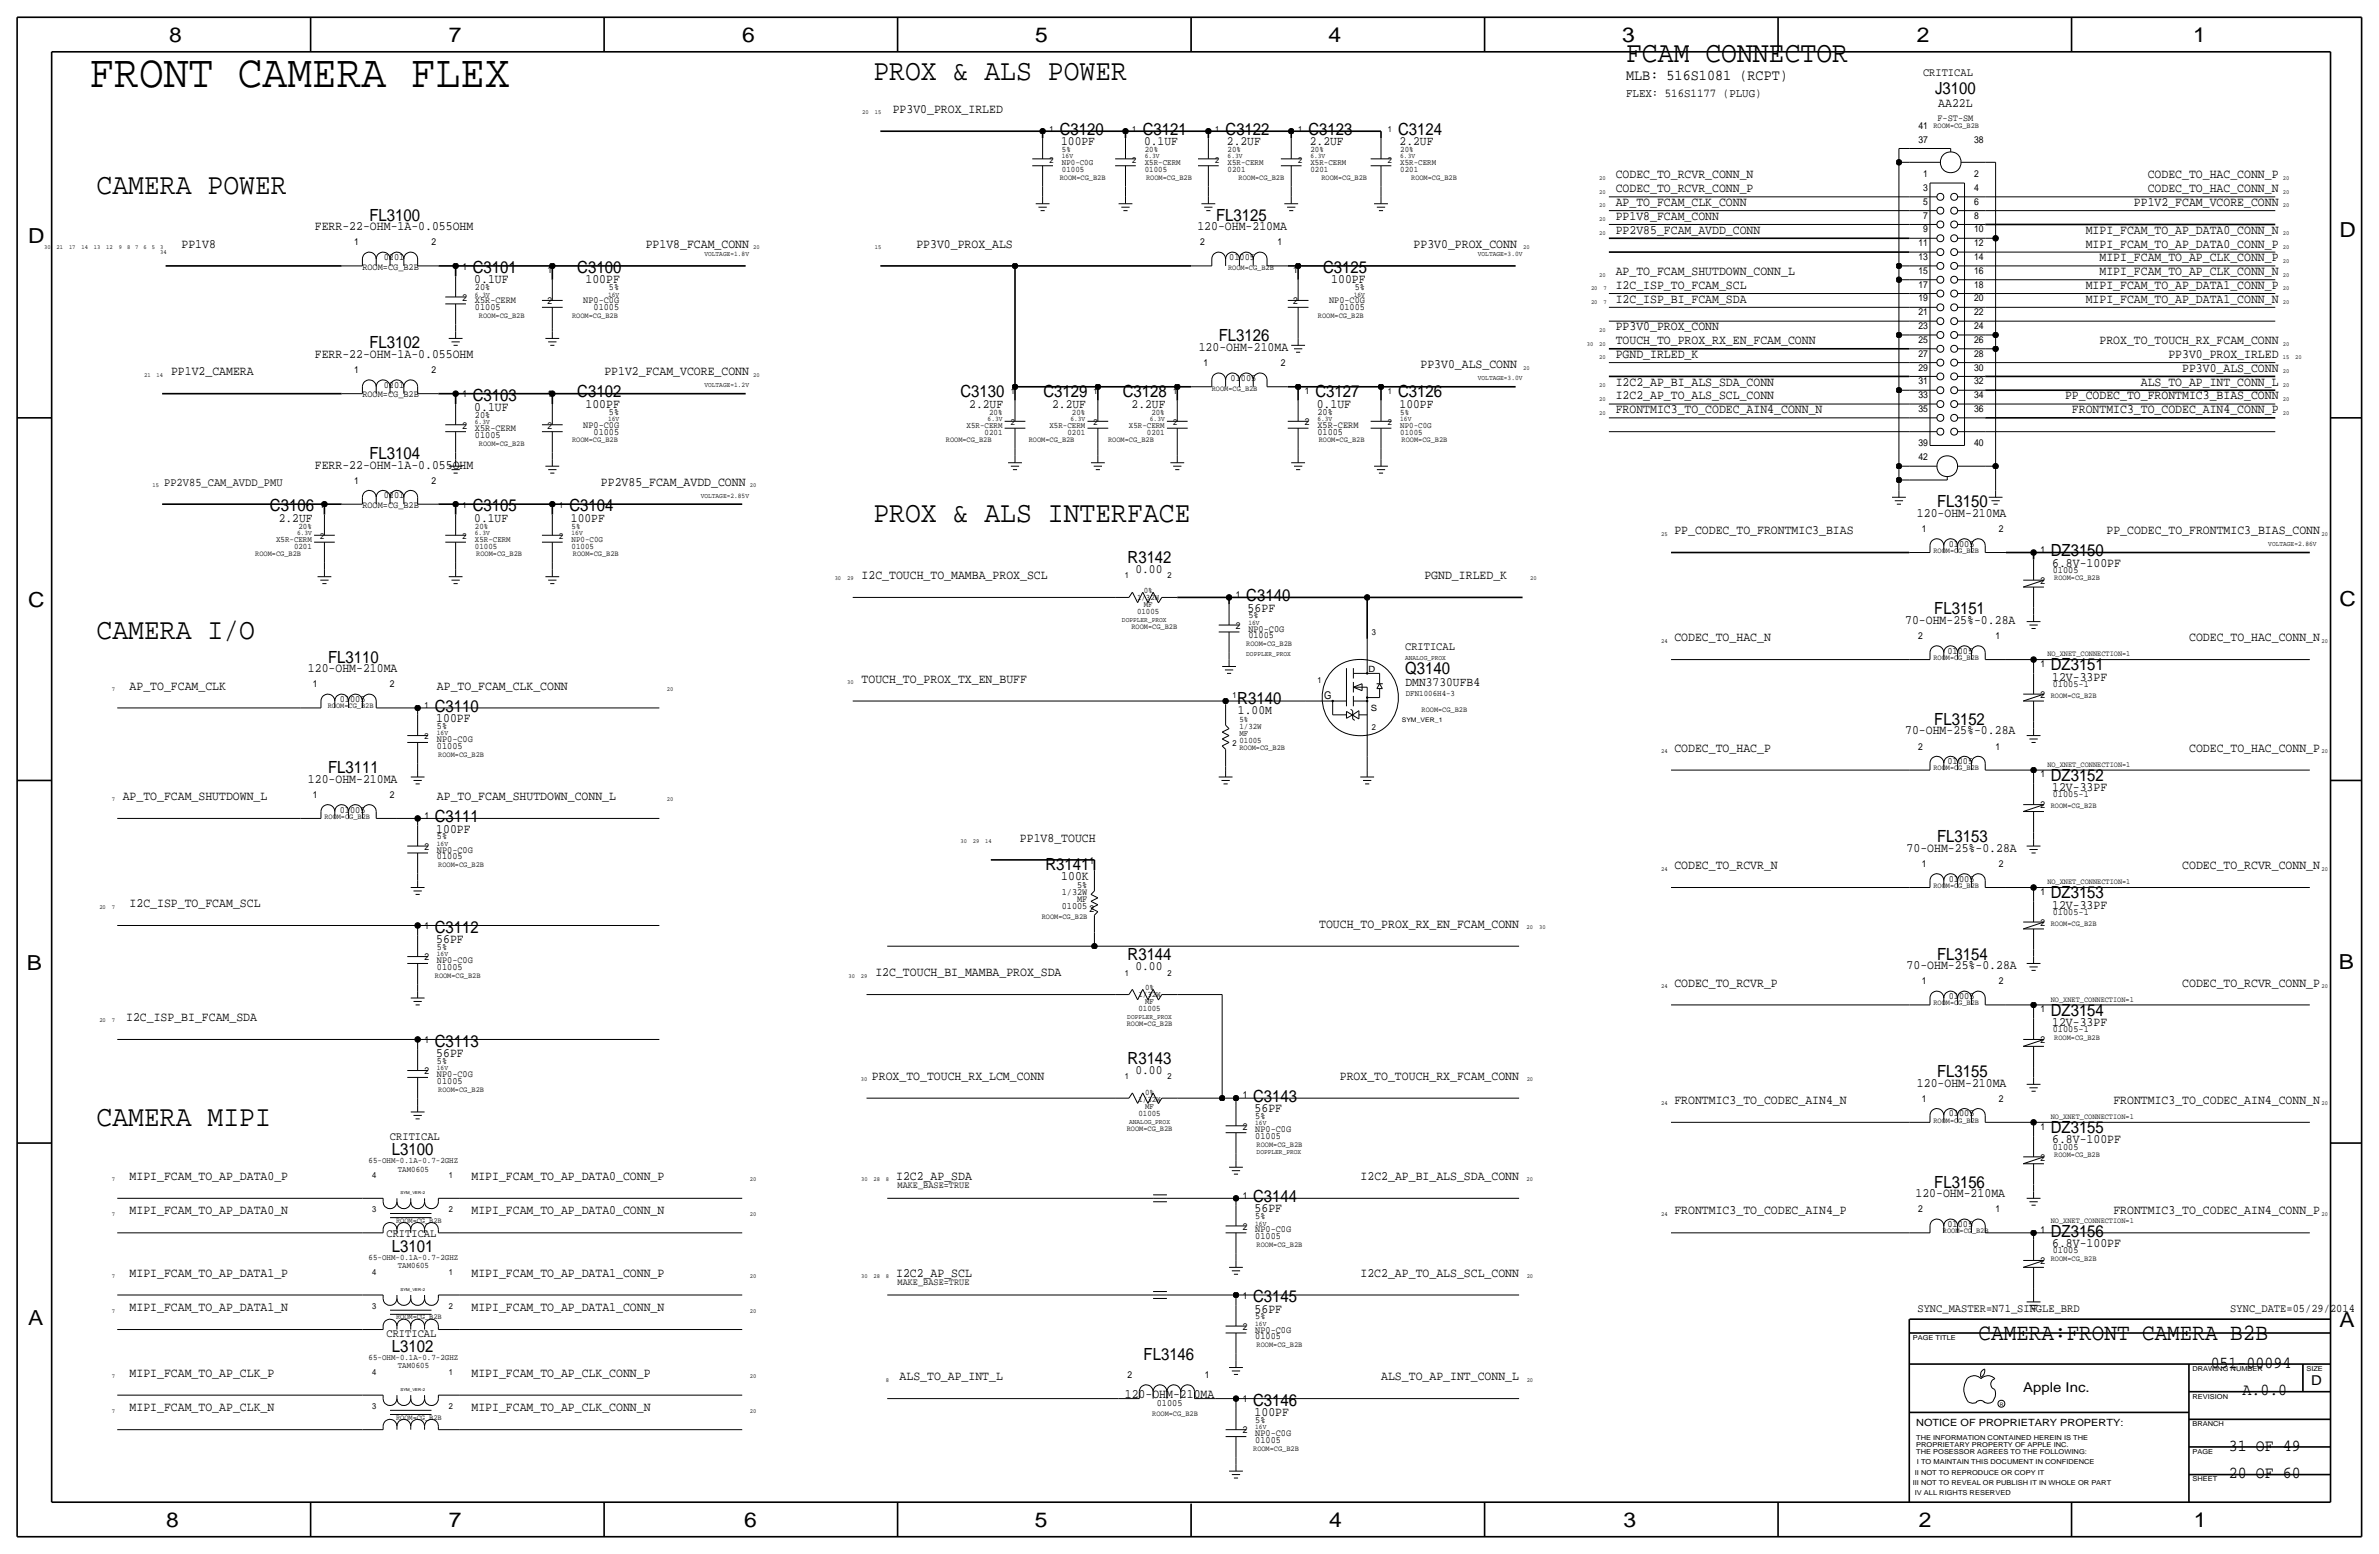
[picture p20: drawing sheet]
<svg xmlns="http://www.w3.org/2000/svg" width="875mm" height="572mm" viewBox="0 0 875 572" stroke-linecap="round" stroke-linejoin="round" font-family="sans-serif">
<defs><g id="words">
<text font-size="17" x="32.9" y="31.9">FRONT CAMERA FLEX</text>
<g font-size="10.9">
<text x="598.1" y="23">FCAM CONNECTOR</text>
<text x="321.2" y="29.3">PROX &amp; ALS POWER</text>
<text x="35.5" y="71.2">CAMERA POWER</text>
<text x="321.2" y="191.9">PROX &amp; ALS INTERFACE</text>
<text x="35.5" y="235.1">CAMERA I/O</text>
<text x="35.5" y="414.1">CAMERA MIPI</text>
</g>
<text font-size="8.6" x="727.8" y="492.9">CAMERA:FRONT CAMERA B2B</text>
<g font-size="7.6">
<text x="62.2" y="15.5">8</text>
<text x="165.1" y="15.5">7</text>
<text x="273" y="15.5">6</text>
<text x="380.7" y="15.5">5</text>
<text x="488.6" y="15.5">4</text>
<text x="596.6" y="15.5">3</text>
<text x="705.1" y="15.5">2</text>
<text x="806.7" y="15.5">1</text>
<text x="10.4" y="89.4">D</text>
<text x="860.5" y="87.1">D</text>
<text x="10.4" y="223.3">C</text>
<text x="860.5" y="222.8">C</text>
<text x="9.8" y="356.6">B</text>
<text x="860.3" y="356.4">B</text>
<text x="10.4" y="487.4">A</text>
<text x="860.5" y="488.2">A</text>
<text x="61.2" y="561.6">8</text>
<text x="165" y="561.6">7</text>
<text x="273.8" y="561.6">6</text>
<text x="380.7" y="561.6">5</text>
<text x="488.9" y="561.6">4</text>
<text x="597.1" y="561.6">3</text>
<text x="705.8" y="561.6">2</text>
<text x="806.9" y="561.6">1</text>
</g>
<g font-size="6.2">
<text x="711.8" y="34.4">J3100</text>
<text x="389.8" y="49.6">C3120</text>
<text x="420.3" y="49.6">C3121</text>
<text x="450.8" y="49.6">C3122</text>
<text x="481.3" y="49.6">C3123</text>
<text x="514.3" y="49.6">C3124</text>
<text x="135.9" y="81.1">FL3100</text>
<text x="447.3" y="81.1">FL3125</text>
<text x="173.9" y="100.4">C3101</text>
<text x="212.3" y="100.4">C3100</text>
<text x="486.6" y="100.4">C3125</text>
<text x="448.3" y="125.6">FL3126</text>
<text x="135.9" y="128.1">FL3102</text>
<text x="173.9" y="147.4">C3103</text>
<text x="212.3" y="146.2">C3102</text>
<text x="353.3" y="146.2">C3130</text>
<text x="383.8" y="146.2">C3129</text>
<text x="413" y="146.2">C3128</text>
<text x="483.8" y="146.2">C3127</text>
<text x="514.3" y="146.2">C3126</text>
<text x="135.9" y="168.8">FL3104</text>
<text x="99.3" y="188.1">C3106</text>
<text x="173.9" y="188.1">C3105</text>
<text x="209.5" y="188.1">C3104</text>
<text x="712.5" y="186.5">FL3150</text>
<text x="414.7" y="207.1">R3142</text>
<text x="754.3" y="204.6">DZ3150</text>
<text x="458.4" y="221.1">C3140</text>
<text x="711.5" y="225.9">FL3151</text>
<text x="120.7" y="243.7">FL3110</text>
<text x="516.8" y="247.8">Q3140</text>
<text x="754.3" y="246.5">DZ3151</text>
<text x="159.9" y="261.7">C3110</text>
<text x="455.1" y="258.9">R3140</text>
<text x="711.5" y="266.6">FL3152</text>
<text x="120.7" y="284.3">FL3111</text>
<text x="754.3" y="287.1">DZ3152</text>
<text x="159.9" y="302.4">C3111</text>
<text x="712.5" y="309.7">FL3153</text>
<text x="384.5" y="319.9">R3141</text>
<text x="754.3" y="330.3">DZ3153</text>
<text x="159.9" y="343">C3112</text>
<text x="414.7" y="353.2">R3144</text>
<text x="712.5" y="352.9">FL3154</text>
<text x="754.3" y="373.5">DZ3154</text>
<text x="159.9" y="384.9">C3113</text>
<text x="414.7" y="391.3">R3143</text>
<text x="712.5" y="396.1">FL3155</text>
<text x="460.9" y="405.2">C3143</text>
<text x="754.3" y="416.7">DZ3155</text>
<text x="144.2" y="424.8">L3100</text>
<text x="711.5" y="436.7">FL3156</text>
<text x="460.9" y="442.1">C3144</text>
<text x="754.3" y="454.8">DZ3156</text>
<text x="144.2" y="460.4">L3101</text>
<text x="460.9" y="478.9">C3145</text>
<text x="144.2" y="497.2">L3102</text>
<text x="420.6" y="500.2">FL3146</text>
<text x="813.1" y="503">051-00094</text>
<text x="824.8" y="513.2">A.0.0</text>
<text x="460.9" y="517">C3146</text>
<text x="819.9" y="533.5">31 OF 49</text>
<text x="819.9" y="543.7">20 OF 60</text>
</g>
<text font-size="5.6" x="598.1" y="29.3">MLB: 516S1081 (RCPT)</text>
<g font-size="5">
<text x="850.1" y="509.3">D</text>
<text x="744.2" y="511.8">Apple Inc.</text>
</g>
<g font-size="4.7">
<text x="328.3" y="41.5">PP3V0_PROX_IRLED</text>
<text x="712.9" y="39.5">AA22L</text>
<text x="390.3" y="53.4">100PF</text>
<text x="420.8" y="53.4">0.1UF</text>
<text x="451.3" y="53.4">2.2UF</text>
<text x="481.8" y="53.4">2.2UF</text>
<text x="514.8" y="53.4">2.2UF</text>
<text x="594.3" y="65.6">CODEC_TO_RCVR_CONN_N</text>
<text x="790" y="65.6">CODEC_TO_HAC_CONN_P</text>
<text x="594.3" y="70.7">CODEC_TO_RCVR_CONN_P</text>
<text x="790" y="70.7">CODEC_TO_HAC_CONN_N</text>
<text x="594.3" y="75.8">AP_TO_FCAM_CLK_CONN</text>
<text x="784.9" y="75.8">PP1V2_FCAM_VCORE_CONN</text>
<text x="594.3" y="80.9">PP1V8_FCAM_CONN</text>
<text x="115.8" y="84.7">FERR-22-OHM-1A-0.055OHM</text>
<text x="440.4" y="84.7">120-OHM-210MA</text>
<text x="594.3" y="86">PP2V85_FCAM_AVDD_CONN</text>
<text x="767.2" y="86">MIPI_FCAM_TO_AP_DATA0_CONN_N</text>
<text x="66.8" y="91">PP1V8</text>
<text x="237.5" y="91">PP1V8_FCAM_CONN</text>
<text x="337.1" y="91">PP3V0_PROX_ALS</text>
<text x="519.9" y="91">PP3V0_PROX_CONN</text>
<text x="767.2" y="91">MIPI_FCAM_TO_AP_DATA0_CONN_P</text>
<text x="594.3" y="101.2">AP_TO_FCAM_SHUTDOWN_CONN_L</text>
<text x="772.2" y="96.1">MIPI_FCAM_TO_AP_CLK_CONN_P</text>
<text x="772.2" y="101.2">MIPI_FCAM_TO_AP_CLK_CONN_N</text>
<text x="174.4" y="104.2">0.1UF</text>
<text x="215.3" y="104.2">100PF</text>
<text x="489.7" y="104.2">100PF</text>
<text x="594.3" y="106.3">I2C_ISP_TO_FCAM_SCL</text>
<text x="767.2" y="106.3">MIPI_FCAM_TO_AP_DATA1_CONN_P</text>
<text x="594.3" y="111.4">I2C_ISP_BI_FCAM_SDA</text>
<text x="767.2" y="111.4">MIPI_FCAM_TO_AP_DATA1_CONN_N</text>
<text x="594.3" y="121.5">PP3V0_PROX_CONN</text>
<text x="115.8" y="131.7">FERR-22-OHM-1A-0.055OHM</text>
<text x="440.9" y="129.1">120-OHM-210MA</text>
<text x="594.3" y="131.7">PGND_IRLED_K</text>
<text x="594.3" y="126.6">TOUCH_TO_PROX_RX_EN_FCAM_CONN</text>
<text x="772.2" y="126.6">PROX_TO_TOUCH_RX_FCAM_CONN</text>
<text x="797.6" y="131.7">PP3V0_PROX_IRLED</text>
<text x="522.5" y="135.5">PP3V0_ALS_CONN</text>
<text x="802.6" y="136.8">PP3V0_ALS_CONN</text>
<text x="62.9" y="138">PP1V2_CAMERA</text>
<text x="222.3" y="138">PP1V2_FCAM_VCORE_CONN</text>
<text x="594.3" y="141.8">I2C2_AP_BI_ALS_SDA_CONN</text>
<text x="787.4" y="141.8">ALS_TO_AP_INT_CONN_L</text>
<text x="215.3" y="150">100PF</text>
<text x="356.5" y="150">2.2UF</text>
<text x="387" y="150">2.2UF</text>
<text x="416.2" y="150">2.2UF</text>
<text x="484.3" y="150">0.1UF</text>
<text x="514.8" y="150">100PF</text>
<text x="594.3" y="146.9">I2C2_AP_TO_ALS_SCL_CONN</text>
<text x="759.5" y="146.9">PP_CODEC_TO_FRONTMIC3_BIAS_CONN</text>
<text x="174.4" y="151.2">0.1UF</text>
<text x="594.3" y="152">FRONTMIC3_TO_CODEC_AIN4_CONN_N</text>
<text x="762.1" y="152">FRONTMIC3_TO_CODEC_AIN4_CONN_P</text>
<text x="115.8" y="172.3">FERR-22-OHM-1A-0.055OHM</text>
<text x="221" y="178.7">PP2V85_FCAM_AVDD_CONN</text>
<text x="102.5" y="191.9">2.2UF</text>
<text x="174.4" y="191.9">0.1UF</text>
<text x="210" y="191.9">100PF</text>
<text x="705.1" y="190.1">120-OHM-210MA</text>
<text x="615.9" y="196.4">PP_CODEC_TO_FRONTMIC3_BIAS</text>
<text x="774.8" y="196.4">PP_CODEC_TO_FRONTMIC3_BIAS_CONN</text>
<text x="754.8" y="208.4">6.8V-100PF</text>
<text x="316.9" y="213">I2C_TOUCH_TO_MAMBA_PROX_SCL</text>
<text x="417.6" y="210.7">0.00</text>
<text x="523.9" y="213">PGND_IRLED_K</text>
<text x="458.9" y="224.9">56PF</text>
<text x="700.8" y="229.5">70-OHM-25%-0.28A</text>
<text x="615.9" y="235.8">CODEC_TO_HAC_N</text>
<text x="805.2" y="235.8">CODEC_TO_HAC_CONN_N</text>
<text x="113.2" y="247.2">120-OHM-210MA</text>
<text x="316.9" y="251.1">TOUCH_TO_PROX_TX_EN_BUFF</text>
<text x="754.8" y="250.3">12V-33PF</text>
<text x="47.7" y="253.6">AP_TO_FCAM_CLK</text>
<text x="160.7" y="253.6">AP_TO_FCAM_CLK_CONN</text>
<text x="517" y="252.4">DMN3730UFB4</text>
<text x="455.4" y="262.7">1.00M</text>
<text x="160.5" y="265.5">100PF</text>
<text x="700.8" y="270.1">70-OHM-25%-0.28A</text>
<text x="615.9" y="276.5">CODEC_TO_HAC_P</text>
<text x="805.2" y="276.5">CODEC_TO_HAC_CONN_P</text>
<text x="113.2" y="287.9">120-OHM-210MA</text>
<text x="754.8" y="290.9">12V-33PF</text>
<text x="45.1" y="294.2">AP_TO_FCAM_SHUTDOWN_L</text>
<text x="160.7" y="294.2">AP_TO_FCAM_SHUTDOWN_CONN_L</text>
<text x="160.5" y="306.2">100PF</text>
<text x="375.1" y="309.5">PP1V8_TOUCH</text>
<text x="701.3" y="313.3">70-OHM-25%-0.28A</text>
<text x="390.3" y="323.7">100K</text>
<text x="615.9" y="319.6">CODEC_TO_RCVR_N</text>
<text x="802.7" y="319.6">CODEC_TO_RCVR_CONN_N</text>
<text x="47.7" y="333.6">I2C_ISP_TO_FCAM_SCL</text>
<text x="754.8" y="334.1">12V-33PF</text>
<text x="485.2" y="341.2">TOUCH_TO_PROX_RX_EN_FCAM_CONN</text>
<text x="160.5" y="346.8">56PF</text>
<text x="322" y="359">I2C_TOUCH_BI_MAMBA_PROX_SDA</text>
<text x="417.6" y="356.7">0.00</text>
<text x="701.3" y="356.5">70-OHM-25%-0.28A</text>
<text x="615.9" y="362.8">CODEC_TO_RCVR_P</text>
<text x="802.7" y="362.8">CODEC_TO_RCVR_CONN_P</text>
<text x="46.4" y="375.5">I2C_ISP_BI_FCAM_SDA</text>
<text x="754.8" y="377.3">12V-33PF</text>
<text x="160.5" y="388.7">56PF</text>
<text x="417.6" y="394.8">0.00</text>
<text x="320.7" y="397.1">PROX_TO_TOUCH_RX_LCM_CONN</text>
<text x="492.8" y="397.1">PROX_TO_TOUCH_RX_FCAM_CONN</text>
<text x="705.1" y="399.6">120-OHM-210MA</text>
<text x="615.9" y="406">FRONTMIC3_TO_CODEC_AIN4_N</text>
<text x="777.3" y="406">FRONTMIC3_TO_CODEC_AIN4_CONN_N</text>
<text x="461.4" y="409">56PF</text>
<text x="754.8" y="420.5">6.8V-100PF</text>
<text x="47.7" y="433.9">MIPI_FCAM_TO_AP_DATA0_P</text>
<text x="173.4" y="433.9">MIPI_FCAM_TO_AP_DATA0_CONN_P</text>
<text x="329.6" y="433.9">I2C2_AP_SDA</text>
<text x="500.4" y="433.9">I2C2_AP_BI_ALS_SDA_CONN</text>
<text x="704.6" y="440.3">120-OHM-210MA</text>
<text x="47.7" y="446.6">MIPI_FCAM_TO_AP_DATA0_N</text>
<text x="173.4" y="446.6">MIPI_FCAM_TO_AP_DATA0_CONN_N</text>
<text x="461.4" y="445.9">56PF</text>
<text x="615.9" y="446.6">FRONTMIC3_TO_CODEC_AIN4_P</text>
<text x="777.3" y="446.6">FRONTMIC3_TO_CODEC_AIN4_CONN_P</text>
<text x="754.8" y="458.6">6.8V-100PF</text>
<text x="47.7" y="469.5">MIPI_FCAM_TO_AP_DATA1_P</text>
<text x="173.4" y="469.5">MIPI_FCAM_TO_AP_DATA1_CONN_P</text>
<text x="329.6" y="469.5">I2C2_AP_SCL</text>
<text x="500.4" y="469.5">I2C2_AP_TO_ALS_SCL_CONN</text>
<text x="47.7" y="482.2">MIPI_FCAM_TO_AP_DATA1_N</text>
<text x="173.4" y="482.2">MIPI_FCAM_TO_AP_DATA1_CONN_N</text>
<text x="461.4" y="482.7">56PF</text>
<text x="47.7" y="506.3">MIPI_FCAM_TO_AP_CLK_P</text>
<text x="173.4" y="506.3">MIPI_FCAM_TO_AP_CLK_CONN_P</text>
<text x="330.9" y="507.6">ALS_TO_AP_INT_L</text>
<text x="508" y="507.6">ALS_TO_AP_INT_CONN_L</text>
<text x="413.7" y="513.9">120-OHM-210MA</text>
<text x="47.7" y="519">MIPI_FCAM_TO_AP_CLK_N</text>
<text x="173.4" y="519">MIPI_FCAM_TO_AP_CLK_CONN_N</text>
<text x="461.4" y="520.8">100PF</text>
</g>
<text font-size="4.4" x="598.1" y="35.7">FLEX: 516S1177 (PLUG)</text>
<g font-size="4.3">
<text x="707.3" y="28">CRITICAL</text>
<text x="60.4" y="178.7">PP2V85_CAM_AVDD_PMU</text>
<text x="516.8" y="238.9">CRITICAL</text>
<text x="143.4" y="419.2">CRITICAL</text>
<text x="142.2" y="454.8">CRITICAL</text>
<text x="705.3" y="482.3">SYNC_MASTER=N71_SINGLE_BRD</text>
<text x="820.3" y="482.5">SYNC_DATE=05/29/2014</text>
<text x="142.2" y="491.6">CRITICAL</text>
</g>
<text font-size="3.9" x="487" y="257">G</text>
<text font-size="3.7" x="704.8" y="524.5">NOTICE OF PROPRIETARY PROPERTY:</text>
<g font-size="3.5">
<text x="705.6" y="47.3">41</text>
<text x="712.6" y="44.6">F-ST-SM</text>
<text x="705.6" y="52.4">37</text>
<text x="726.1" y="52.4">38</text>
<text x="707.3" y="65.1">1</text>
<text x="726.1" y="65.1">2</text>
<text x="707.3" y="70.2">3</text>
<text x="726.1" y="70.2">4</text>
<text x="707.3" y="75.3">5</text>
<text x="726.1" y="75.3">6</text>
<text x="707.3" y="80.4">7</text>
<text x="726.1" y="80.4">8</text>
<text x="707.3" y="85.5">9</text>
<text x="726.1" y="85.5">10</text>
<text x="130.3" y="90.3">1</text>
<text x="141.2" y="95.6">0201</text>
<text x="158.7" y="90.3">2</text>
<text x="441.4" y="90.3">2</text>
<text x="452.1" y="95.6">01005</text>
<text x="469.8" y="90.3">1</text>
<text x="705.6" y="90.5">11</text>
<text x="705.6" y="95.6">13</text>
<text x="726.1" y="90.5">12</text>
<text x="726.1" y="95.6">14</text>
<text x="133.3" y="99.2">ROOM=CG_B2B</text>
<text x="170.1" y="99.2">1</text>
<text x="201.4" y="100.4">1</text>
<text x="475.7" y="100.4">1</text>
<text x="705.6" y="100.7">15</text>
<text x="726.1" y="100.7">16</text>
<text x="174.7" y="106.8">20%</text>
<text x="224" y="106.8">5%</text>
<text x="498.3" y="106.8">5%</text>
<text x="705.6" y="105.8">17</text>
<text x="726.1" y="105.8">18</text>
<text x="170.1" y="110.6">2</text>
<text x="174.7" y="111.6">X5R-CERM</text>
<text x="201.4" y="111.9">2</text>
<text x="214.5" y="111.6">NP0-C0G</text>
<text x="475.7" y="111.9">2</text>
<text x="488.9" y="111.6">NP0-C0G</text>
<text x="705.6" y="110.9">19</text>
<text x="726.1" y="110.9">20</text>
<text x="174.7" y="114.2">01005</text>
<text x="218.3" y="114.2">01005</text>
<text x="492.6" y="114.2">01005</text>
<text x="705.6" y="115.9">21</text>
<text x="726.1" y="115.9">22</text>
<text x="705.6" y="121">23</text>
<text x="726.1" y="121">24</text>
<text x="705.6" y="126.1">25</text>
<text x="705.6" y="131.2">27</text>
<text x="726.1" y="126.1">26</text>
<text x="726.1" y="131.2">28</text>
<text x="130.3" y="137.3">1</text>
<text x="158.7" y="137.3">2</text>
<text x="442.7" y="134.7">1</text>
<text x="471.1" y="134.7">2</text>
<text x="705.6" y="136.3">29</text>
<text x="726.1" y="136.3">30</text>
<text x="141.2" y="142.6">0201</text>
<text x="452.7" y="140.1">01005</text>
<text x="705.6" y="141.3">31</text>
<text x="726.1" y="141.3">32</text>
<text x="133.3" y="146.2">ROOM=CG_B2B</text>
<text x="170.1" y="146.2">1</text>
<text x="201.4" y="146.2">1</text>
<text x="480" y="144.9">1</text>
<text x="705.6" y="146.4">33</text>
<text x="726.1" y="146.4">34</text>
<text x="174.7" y="153.8">20%</text>
<text x="224" y="152.5">5%</text>
<text x="484.6" y="152.5">20%</text>
<text x="705.6" y="151.5">35</text>
<text x="726.1" y="151.5">36</text>
<text x="170.1" y="157.6">2</text>
<text x="174.7" y="158.6">X5R-CERM</text>
<text x="174.7" y="161.1">01005</text>
<text x="201.4" y="157.6">2</text>
<text x="214.5" y="157.3">NP0-C0G</text>
<text x="218.3" y="159.9">01005</text>
<text x="480" y="156.3">2</text>
<text x="484.6" y="159.9">01005</text>
<text x="484.6" y="157.3">X5R-CERM</text>
<text x="705.6" y="164.2">39</text>
<text x="726.1" y="164.2">40</text>
<text x="705.6" y="169.3">42</text>
<text x="130.3" y="177.9">1</text>
<text x="158.7" y="177.9">2</text>
<text x="141.2" y="183.2">0201</text>
<text x="133.3" y="186.8">ROOM=CG_B2B</text>
<text x="706.8" y="195.7">1</text>
<text x="735.3" y="195.7">2</text>
<text x="716.8" y="201">01005</text>
<text x="750.5" y="203.3">1</text>
<text x="750.5" y="214.7">2</text>
<text x="755.1" y="210.7">01005</text>
<text x="454.6" y="219.8">1</text>
<text x="459.2" y="227.4">5%</text>
<text x="454.6" y="231.2">2</text>
<text x="459.2" y="232.3">NP0-C0G</text>
<text x="459.2" y="234.8">01005</text>
<text x="705.6" y="235.1">2</text>
<text x="734" y="235.1">1</text>
<text x="716.3" y="240.4">01005</text>
<text x="750.5" y="245.2">1</text>
<text x="115" y="252.8">1</text>
<text x="143.4" y="252.8">2</text>
<text x="750.5" y="256.6">2</text>
<text x="755.1" y="252.6">01005-1</text>
<text x="125" y="258.2">01005</text>
<text x="160.7" y="268.1">5%</text>
<text x="160.7" y="275.4">01005</text>
<text x="160.7" y="272.9">NP0-C0G</text>
<text x="705.6" y="275.7">2</text>
<text x="734" y="275.7">1</text>
<text x="716.3" y="281">01005</text>
<text x="750.5" y="285.9">1</text>
<text x="115" y="293.5">1</text>
<text x="143.4" y="293.5">2</text>
<text x="755.1" y="293.2">01005-1</text>
<text x="125" y="298.8">01005</text>
<text x="750.5" y="297.3">2</text>
<text x="156.1" y="301.1">1</text>
<text x="160.7" y="308.7">5%</text>
<text x="156.1" y="312.5">2</text>
<text x="160.7" y="316.1">01005</text>
<text x="160.7" y="313.5">NP0-C0G</text>
<text x="400.8" y="317.6">1</text>
<text x="706.8" y="318.9">1</text>
<text x="735.3" y="318.9">2</text>
<text x="390.5" y="329">1/32W</text>
<text x="396.2" y="326.5">5%</text>
<text x="716.8" y="324.2">01005</text>
<text x="750.5" y="329">1</text>
<text x="390.5" y="334.1">01005</text>
<text x="396.2" y="331.6">MF</text>
<text x="400.8" y="335.4">2</text>
<text x="156.1" y="341.7">1</text>
<text x="750.5" y="340.5">2</text>
<text x="755.1" y="336.4">01005-1</text>
<text x="156.1" y="353.2">2</text>
<text x="160.7" y="349.4">5%</text>
<text x="160.7" y="356.7">01005</text>
<text x="160.7" y="354.2">NP0-C0G</text>
<text x="706.8" y="362.1">1</text>
<text x="735.3" y="362.1">2</text>
<text x="716.8" y="367.4">01005</text>
<text x="750.5" y="372.2">1</text>
<text x="156.1" y="383.6">1</text>
<text x="750.5" y="383.6">2</text>
<text x="755.1" y="379.6">01005-1</text>
<text x="156.1" y="395.1">2</text>
<text x="160.7" y="391.3">5%</text>
<text x="160.7" y="398.6">01005</text>
<text x="160.7" y="396.1">NP0-C0G</text>
<text x="457.1" y="404">1</text>
<text x="706.8" y="405.2">1</text>
<text x="735.3" y="405.2">2</text>
<text x="461.7" y="411.6">5%</text>
<text x="716.8" y="410.6">01005</text>
<text x="457.1" y="415.4">2</text>
<text x="461.7" y="418.9">01005</text>
<text x="461.7" y="416.4">NP0-C0G</text>
<text x="750.5" y="415.4">1</text>
<text x="755.1" y="422.8">01005</text>
<text x="750.5" y="426.8">2</text>
<text x="330.1" y="437">MAKE_BASE=TRUE</text>
<text x="457.1" y="440.8">1</text>
<text x="461.7" y="448.4">5%</text>
<text x="705.6" y="445.9">2</text>
<text x="734" y="445.9">1</text>
<text x="457.1" y="452.2">2</text>
<text x="461.7" y="455.8">01005</text>
<text x="461.7" y="453.2">NP0-C0G</text>
<text x="716.3" y="451.2">01005</text>
<text x="750.5" y="453.5">1</text>
<text x="755.1" y="460.9">01005</text>
<text x="750.5" y="464.9">2</text>
<text x="330.1" y="472.5">MAKE_BASE=TRUE</text>
<text x="457.1" y="477.6">1</text>
<text x="461.7" y="485.2">5%</text>
<text x="457.1" y="489.1">2</text>
<text x="461.7" y="490.1">NP0-C0G</text>
<text x="461.7" y="492.6">01005</text>
<text x="414.7" y="506.8">2</text>
<text x="443.2" y="506.8">1</text>
<text x="457.1" y="515.7">1</text>
<text x="425.5" y="517.3">01005</text>
<text x="457.1" y="527.2">2</text>
<text x="461.7" y="523.3">5%</text>
<text x="461.7" y="530.7">01005</text>
<text x="461.7" y="528.2">NP0-C0G</text>
</g>
<g font-size="3.2">
<text x="503.4" y="247.1">D</text>
<text x="504.2" y="261.6">S</text>
</g>
<g font-size="3.1">
<text x="386" y="48.4">1</text>
<text x="416.5" y="48.4">1</text>
<text x="447" y="48.4">1</text>
<text x="477.4" y="48.4">1</text>
<text x="510.5" y="48.4">1</text>
<text x="386" y="59.8">2</text>
<text x="390.6" y="56">5%</text>
<text x="416.5" y="59.8">2</text>
<text x="421.1" y="56">20%</text>
<text x="447" y="59.8">2</text>
<text x="451.5" y="56">20%</text>
<text x="477.4" y="59.8">2</text>
<text x="482" y="56">20%</text>
<text x="510.5" y="59.8">2</text>
<text x="515" y="56">20%</text>
<text x="390.6" y="63.3">01005</text>
<text x="390.6" y="60.8">NP0-C0G</text>
<text x="421.1" y="63.3">01005</text>
<text x="421.1" y="60.8">X5R-CERM</text>
<text x="451.5" y="60.8">X5R-CERM</text>
<text x="451.5" y="63.3">0201</text>
<text x="482" y="60.8">X5R-CERM</text>
<text x="482" y="63.4">0201</text>
<text x="515" y="60.8">X5R-CERM</text>
<text x="515" y="63.3">0201</text>
<text x="371.8" y="144.9">1</text>
<text x="402.3" y="144.9">1</text>
<text x="431.5" y="144.9">1</text>
<text x="510.5" y="144.9">1</text>
<text x="363.8" y="152.5">20%</text>
<text x="394.3" y="152.5">20%</text>
<text x="423.5" y="152.5">20%</text>
<text x="515" y="152.5">5%</text>
<text x="355.5" y="157.3">X5R-CERM</text>
<text x="362.1" y="159.9">0201</text>
<text x="371.8" y="156.3">2</text>
<text x="386" y="157.3">X5R-CERM</text>
<text x="392.6" y="159.9">0201</text>
<text x="402.3" y="156.3">2</text>
<text x="415.2" y="157.3">X5R-CERM</text>
<text x="421.8" y="159.9">0201</text>
<text x="431.5" y="156.3">2</text>
<text x="510.5" y="156.3">2</text>
<text x="515" y="159.9">01005</text>
<text x="515" y="157.3">NP0-C0G</text>
<text x="117.8" y="186.8">1</text>
<text x="170.1" y="186.8">1</text>
<text x="205.7" y="186.8">1</text>
<text x="109.8" y="194.4">20%</text>
<text x="174.7" y="194.4">20%</text>
<text x="210.2" y="194.4">5%</text>
<text x="101.5" y="199.2">X5R-CERM</text>
<text x="108.1" y="201.8">0201</text>
<text x="117.8" y="198.2">2</text>
<text x="170.1" y="198.2">2</text>
<text x="174.7" y="201.8">01005</text>
<text x="174.7" y="199.2">X5R-CERM</text>
<text x="205.7" y="198.2">2</text>
<text x="210.2" y="201.8">01005</text>
<text x="210.2" y="199.2">NP0-C0G</text>
<text x="413.7" y="212.7">1</text>
<text x="429.4" y="212.7">2</text>
<text x="418.2" y="220.6">1/32W</text>
<text x="420.7" y="218">0%</text>
<text x="418.2" y="225.7">01005</text>
<text x="420.7" y="223.1">MF</text>
<text x="504.6" y="233.5">3</text>
<text x="484.6" y="251.1">1</text>
<text x="453.3" y="256.6">1</text>
<text x="517.1" y="255.9">DFN1006H4-3</text>
<text x="156.1" y="260.5">1</text>
<text x="455.9" y="265.5">5%</text>
<text x="455.9" y="268.1">1/32W</text>
<text x="504.6" y="268.3">2</text>
<text x="156.1" y="271.9">2</text>
<text x="453.3" y="274.4">2</text>
<text x="455.9" y="273.2">01005</text>
<text x="455.9" y="270.6">MF</text>
<text x="413.7" y="358.8">1</text>
<text x="429.4" y="358.8">2</text>
<text x="421.2" y="364.1">0%</text>
<text x="418.7" y="371.7">01005</text>
<text x="418.7" y="366.6">1/32W</text>
<text x="421.2" y="369.2">MF</text>
<text x="413.7" y="396.9">1</text>
<text x="429.4" y="396.9">2</text>
<text x="418.7" y="405.2">1/32W</text>
<text x="421.2" y="402.7">0%</text>
<text x="421.2" y="407.8">MF</text>
<text x="418.7" y="410.3">01005</text>
<text x="135.6" y="427.8">65-OHM-0.1A-0.7-2GHZ</text>
<text x="146.3" y="430.9">TAM0605</text>
<text x="136.8" y="433.2">4</text>
<text x="165" y="433.2">1</text>
<text x="136.8" y="445.9">3</text>
<text x="165" y="445.9">2</text>
<text x="135.6" y="463.4">65-OHM-0.1A-0.7-2GHZ</text>
<text x="146.3" y="466.4">TAM0605</text>
<text x="136.8" y="468.7">4</text>
<text x="165" y="468.7">1</text>
<text x="136.8" y="481.4">3</text>
<text x="165" y="481.4">2</text>
<text x="135.6" y="500.2">65-OHM-0.1A-0.7-2GHZ</text>
<text x="146.3" y="503.3">TAM0605</text>
<text x="136.8" y="505.6">4</text>
<text x="165" y="505.6">1</text>
<text x="136.8" y="518.3">3</text>
<text x="165" y="518.3">2</text>
</g>
<g font-size="2.9">
<text x="711.1" y="47.1">ROOM=CG_B2B</text>
<text x="389.8" y="66.1">ROOM=CG_B2B</text>
<text x="421.6" y="66.1">ROOM=CG_B2B</text>
<text x="455.5" y="66.1">ROOM=CG_B2B</text>
<text x="486" y="66.1">ROOM=CG_B2B</text>
<text x="519.1" y="66.1">ROOM=CG_B2B</text>
<text x="451.7" y="99.2">ROOM=CG_B2B</text>
<text x="176.2" y="116.9">ROOM=CG_B2B</text>
<text x="210.4" y="116.9">ROOM=CG_B2B</text>
<text x="484.8" y="116.9">ROOM=CG_B2B</text>
<text x="445.7" y="143.6">ROOM=CG_B2B</text>
<text x="176.2" y="163.9">ROOM=CG_B2B</text>
<text x="210.4" y="162.7">ROOM=CG_B2B</text>
<text x="347.9" y="162.7">ROOM=CG_B2B</text>
<text x="378.4" y="162.7">ROOM=CG_B2B</text>
<text x="407.6" y="162.7">ROOM=CG_B2B</text>
<text x="485.1" y="162.7">ROOM=CG_B2B</text>
<text x="515.5" y="162.7">ROOM=CG_B2B</text>
<text x="711.1" y="203.3">ROOM=CG_B2B</text>
<text x="93.9" y="204.6">ROOM=CG_B2B</text>
<text x="175.2" y="204.6">ROOM=CG_B2B</text>
<text x="210.7" y="204.6">ROOM=CG_B2B</text>
<text x="755.6" y="213.5">ROOM=CG_B2B</text>
<text x="416.2" y="231.2">ROOM=CG_B2B</text>
<text x="458.4" y="237.6">ROOM=CG_B2B</text>
<text x="711.1" y="242.7">ROOM=CG_B2B</text>
<text x="753" y="241.4">NO_XNET_CONNECTION=1</text>
<text x="754.3" y="256.6">ROOM=CG_B2B</text>
<text x="120.6" y="260.5">ROOM=CG_B2B</text>
<text x="522.9" y="261.7">ROOM=CG_B2B</text>
<text x="455.9" y="275.7">ROOM=CG_B2B</text>
<text x="161.2" y="278.2">ROOM=CG_B2B</text>
<text x="711.1" y="283.3">ROOM=CG_B2B</text>
<text x="753" y="282">NO_XNET_CONNECTION=1</text>
<text x="754.3" y="297.3">ROOM=CG_B2B</text>
<text x="119.3" y="301.1">ROOM=CG_B2B</text>
<text x="161.2" y="318.9">ROOM=CG_B2B</text>
<text x="711.1" y="326.5">ROOM=CG_B2B</text>
<text x="753" y="325.2">NO_XNET_CONNECTION=1</text>
<text x="383.2" y="337.9">ROOM=CG_B2B</text>
<text x="754.3" y="340.5">ROOM=CG_B2B</text>
<text x="159.9" y="359.5">ROOM=CG_B2B</text>
<text x="711.1" y="369.7">ROOM=CG_B2B</text>
<text x="754.3" y="368.4">NO_XNET_CONNECTION=1</text>
<text x="414.4" y="377.3">ROOM=CG_B2B</text>
<text x="755.6" y="382.4">ROOM=CG_B2B</text>
<text x="161.2" y="401.4">ROOM=CG_B2B</text>
<text x="711.1" y="412.9">ROOM=CG_B2B</text>
<text x="754.3" y="411.6">NO_XNET_CONNECTION=1</text>
<text x="414.4" y="415.9">ROOM=CG_B2B</text>
<text x="462.2" y="421.7">ROOM=CG_B2B</text>
<text x="755.6" y="425.6">ROOM=CG_B2B</text>
<text x="145.7" y="449.7">ROOM=CG_B2B</text>
<text x="754.3" y="449.7">NO_XNET_CONNECTION=1</text>
<text x="714.6" y="453.5">ROOM=CG_B2B</text>
<text x="462.2" y="458.6">ROOM=CG_B2B</text>
<text x="754.3" y="463.7">ROOM=CG_B2B</text>
<text x="145.7" y="485.2">ROOM=CG_B2B</text>
<text x="462.2" y="495.4">ROOM=CG_B2B</text>
<text x="423.8" y="520.8">ROOM=CG_B2B</text>
<text x="145.7" y="522.1">ROOM=CG_B2B</text>
<text x="460.9" y="533.5">ROOM=CG_B2B</text>
</g>
<g font-size="2.6">
<text x="390.6" y="58.3">16V</text>
<text x="421.1" y="58.3">6.3V</text>
<text x="451.5" y="58.3">6.3V</text>
<text x="482" y="58.3">6.3V</text>
<text x="515" y="58.3">6.3V</text>
<text x="259.1" y="94.1">VOLTAGE=1.8V</text>
<text x="543.6" y="94.1">VOLTAGE=3.0V</text>
<text x="174.7" y="109.1">6.3V</text>
<text x="223.7" y="109.1">16V</text>
<text x="498" y="109.1">16V</text>
<text x="259.1" y="142.3">VOLTAGE=1.2V</text>
<text x="543.6" y="139.8">VOLTAGE=3.0V</text>
<text x="223.7" y="154.8">16V</text>
<text x="363.3" y="154.8">6.3V</text>
<text x="393.7" y="154.8">6.3V</text>
<text x="423" y="154.8">6.3V</text>
<text x="484.6" y="154.8">6.3V</text>
<text x="515" y="154.8">16V</text>
<text x="174.7" y="156.1">6.3V</text>
<text x="257.7" y="183">VOLTAGE=2.85V</text>
<text x="109.3" y="196.7">6.3V</text>
<text x="174.7" y="196.7">6.3V</text>
<text x="210.2" y="196.7">16V</text>
<text x="834.3" y="200.8">VOLTAGE=2.86V</text>
<text x="412.7" y="228.7">DOPPLER_PROX</text>
<text x="459.2" y="229.7">16V</text>
<text x="458.4" y="241.4">DOPPLER_PROX</text>
<text x="516.8" y="242.7">ANALOG_PROX</text>
<text x="160.7" y="270.4">16V</text>
<text x="160.7" y="311">16V</text>
<text x="160.7" y="351.6">16V</text>
<text x="414.6" y="374.8">DOPPLER_PROX</text>
<text x="160.7" y="393.6">16V</text>
<text x="415.3" y="413.4">ANALOG_PROX</text>
<text x="461.7" y="413.9">16V</text>
<text x="462.2" y="424.3">DOPPLER_PROX</text>
<text x="461.7" y="450.7">16V</text>
<text x="461.7" y="487.5">16V</text>
<text x="461.7" y="525.6">16V</text>
</g>
<g font-size="2.5">
<text x="703.5" y="492.8">PAGE TITLE</text>
<text x="806.4" y="504.2">DRAWING NUMBER</text>
<text x="848.3" y="504.2">SIZE</text>
<text x="806.4" y="514.4">REVISION</text>
<text x="806.4" y="524.5">BRANCH</text>
<text x="704.8" y="532.1">PROPRIETARY PROPERTY OF APPLE INC.</text>
<text x="704.8" y="529.6">THE INFORMATION CONTAINED HEREIN IS THE</text>
<text x="704.8" y="534.7">THE POSESSOR AGREES TO THE FOLLOWING:</text>
<text x="705.1" y="538.5">I TO MAINTAIN THIS DOCUMENT IN CONFIDENCE</text>
<text x="806.4" y="534.7">PAGE</text>
<text x="704.3" y="542.3">II NOT TO REPRODUCE OR COPY IT</text>
<text x="806.4" y="544.8">SHEET</text>
<text x="703.5" y="546.1">III NOT TO REVEAL OR PUBLISH IT IN WHOLE OR PART</text>
<text x="704.3" y="549.9">IV ALL RIGHTS RESERVED</text>
</g>
<g font-size="2.3">
<text x="317.2" y="42">20</text>
<text x="321.7" y="42">15</text>
<text x="588.2" y="66.1">20</text>
<text x="588.2" y="71.2">20</text>
<text x="839.7" y="66.1">20</text>
<text x="839.7" y="71.2">20</text>
<text x="588.2" y="76.3">20</text>
<text x="839.7" y="76.3">20</text>
<text x="588.2" y="81.4">20</text>
<text x="588.2" y="86.5">20</text>
<text x="839.7" y="86.5">20</text>
<text x="16.2" y="91.5">30</text>
<text x="20.8" y="91.5">21</text>
<text x="25.4" y="91.5">17</text>
<text x="30" y="91.5">14</text>
<text x="34.5" y="91.5">13</text>
<text x="39.1" y="91.5">12</text>
<text x="43.7" y="91.5">9</text>
<text x="46.7" y="91.5">8</text>
<text x="49.8" y="91.5">7</text>
<text x="52.8" y="91.5">6</text>
<text x="55.9" y="91.5">5</text>
<text x="58.9" y="93.4">34</text>
<text x="58.9" y="91.5">3</text>
<text x="277.1" y="91.5">20</text>
<text x="321.8" y="91.5">15</text>
<text x="560.3" y="91.5">20</text>
<text x="839.7" y="91.5">20</text>
<text x="588.2" y="101.7">20</text>
<text x="839.7" y="96.6">20</text>
<text x="839.7" y="101.7">20</text>
<text x="585.2" y="106.8">20</text>
<text x="589.8" y="106.8">7</text>
<text x="839.7" y="106.8">20</text>
<text x="585.2" y="111.9">20</text>
<text x="589.8" y="111.9">7</text>
<text x="839.7" y="111.9">20</text>
<text x="588.2" y="122">20</text>
<text x="583.6" y="127.1">30</text>
<text x="588.2" y="127.1">20</text>
<text x="839.7" y="127.1">20</text>
<text x="560.3" y="136">20</text>
<text x="588.2" y="132.2">20</text>
<text x="839.7" y="137.3">20</text>
<text x="839.7" y="132.2">15</text>
<text x="844.2" y="132.2">20</text>
<text x="53" y="138.5">21</text>
<text x="57.6" y="138.5">14</text>
<text x="277" y="138.5">20</text>
<text x="588.2" y="142.3">20</text>
<text x="839.7" y="142.3">20</text>
<text x="588.2" y="147.4">20</text>
<text x="839.7" y="147.4">20</text>
<text x="588.2" y="152.5">20</text>
<text x="839.7" y="152.5">20</text>
<text x="56.1" y="179.2">15</text>
<text x="275.8" y="179.2">20</text>
<text x="611.1" y="197">25</text>
<text x="853.9" y="197">20</text>
<text x="307" y="213.5">30</text>
<text x="311.6" y="213.5">29</text>
<text x="562.8" y="213.5">20</text>
<text x="611.1" y="236.3">24</text>
<text x="853.9" y="236.3">20</text>
<text x="311.6" y="251.6">30</text>
<text x="41.1" y="254.1">7</text>
<text x="245.3" y="254.1">20</text>
<text x="515.6" y="265.4">SYM_VER_1</text>
<text x="611.1" y="277">24</text>
<text x="853.9" y="277">20</text>
<text x="41.1" y="294.7">7</text>
<text x="245.3" y="294.7">20</text>
<text x="353.2" y="310">30</text>
<text x="357.8" y="310">29</text>
<text x="362.4" y="310">14</text>
<text x="611.1" y="320.1">24</text>
<text x="853.9" y="320.1">20</text>
<text x="36.6" y="334.1">20</text>
<text x="41.1" y="334.1">7</text>
<text x="561.5" y="341.7">20</text>
<text x="566.1" y="341.7">30</text>
<text x="312.1" y="359.5">30</text>
<text x="316.7" y="359.5">29</text>
<text x="611.1" y="363.3">24</text>
<text x="853.9" y="363.3">20</text>
<text x="36.6" y="376">20</text>
<text x="41.1" y="376">7</text>
<text x="316.7" y="397.6">30</text>
<text x="561.5" y="397.6">20</text>
<text x="611.1" y="406.5">24</text>
<text x="853.9" y="406.5">20</text>
<text x="41.1" y="434.4">7</text>
<text x="275.8" y="434.4">20</text>
<text x="316.7" y="434.4">30</text>
<text x="321.3" y="434.4">28</text>
<text x="325.9" y="434.4">8</text>
<text x="561.5" y="434.4">20</text>
<text x="41.1" y="447.1">7</text>
<text x="275.8" y="447.1">20</text>
<text x="611.1" y="447.1">24</text>
<text x="853.9" y="447.1">20</text>
<text x="41.1" y="470">7</text>
<text x="275.8" y="470">20</text>
<text x="316.7" y="470">30</text>
<text x="321.3" y="470">28</text>
<text x="325.9" y="470">8</text>
<text x="561.5" y="470">20</text>
<text x="41.1" y="482.7">7</text>
<text x="275.8" y="482.7">20</text>
<text x="41.1" y="506.8">7</text>
<text x="275.8" y="506.8">20</text>
<text x="325.9" y="508.1">8</text>
<text x="561.5" y="508.1">20</text>
<text x="41.1" y="519.5">7</text>
<text x="275.8" y="519.5">20</text>
</g>
<text font-size="1.8" x="735.5" y="516.9">R</text>
<g font-size="1.5">
<text x="147.3" y="439.2">SYM_VER-2</text>
<text x="147.3" y="474.7">SYM_VER-2</text>
<text x="147.3" y="511.6">SYM_VER-2</text>
</g>
</g></defs>
<g fill="none" stroke="#000" stroke-width=".37">
<path d="M379.7 58.4h7.6zM383.5 50.8v7.6zM410.2 58.4h7.6zM414 50.8v7.6zM440.6 58.4h7.7zM444.5 50.8v7.6zM471.1 58.4h7.6zM474.9 50.8v7.6zM504.1 58.4h7.7zM508 50.8v7.6zM698.5 54.6h3.8zM698.5 54.6v5.1z"/>
<path d="M698.5 59.7h3.8zM698.5 59.7v38.1zM702.3 54.6h15.2zM702.3 59.7h11.4zM717.5 54.6v1.3zM721.3 59.7h8.9zM730.2 59.7h3.8zM734 59.7v27.9zM379.7 61h7.6zM381 74.9h5zM382 76.2h3zM382.7 77.5h1.6z"/>
<path d="M383.5 68.6v3.8zM383.5 61v7.6zM383.5 72.4v2.5zM410.2 61h7.6zM411.4 74.9h5.1zM412.4 76.2h3.1zM413.2 77.5h1.5zM414 68.6v3.8zM414 61v7.6zM414 72.4v2.5zM440.6 61h7.7zM441.9 74.9h5.1z"/>
<path d="M442.9 76.2h3.1zM443.7 77.5h1.5zM444.5 68.6v3.8zM444.5 61v7.6zM444.5 72.4v2.5zM471.1 61h7.6zM472.4 74.9h5.1zM473.4 76.2h3.1zM474.2 77.5h1.5zM474.9 68.6v3.8zM474.9 61v7.6zM474.9 72.4v2.5z"/>
<path d="M504.1 61h7.7zM505.4 74.9h5.1zM506.4 76.2h3.1zM507.2 77.5h1.5zM508 68.6v3.8zM508 61v7.6zM508 72.4v2.5zM591.8 77.5h110.5zM591.8 72.4h110.5zM702.3 72.4h10.1zM702.3 77.5h10.1zM709.9 67.3h12.7z"/>
<path d="M709.9 67.3v96.5zM720 77.5h10.2zM720 72.4h10.2zM722.6 67.3v96.5zM730.2 77.5h106.7zM730.2 72.4h106.7zM125.7 97.8h7.6zM133.3 95.3v2.5zM133.3 95.3a2.54 2.54 0 0 1 2.5-2.6 2.54 2.54 0 0 1 2.6 2.6 2.54 2.54 0 0 1 2.5-2.6 2.54 2.54 0 0 1 2.6 2.6 2.54 2.54 0 0 1 2.5-2.6 2.54 2.54 0 0 1 2.5 2.6 2.54 2.54 0 0 1 2.6-2.6 2.54 2.54 0 0 1 2.5 2.6M138.4 95.3v2.5zM143.5 95.3v2.5zM148.5 95.3v2.5z"/>
<path d="M153.6 95.3v2.5zM153.6 97.8h7.6zM438.1 97.8h7.6zM445.7 95.3v2.5zM445.7 95.3a2.54 2.54 0 0 1 2.6-2.6 2.54 2.54 0 0 1 2.5 2.6 2.54 2.54 0 0 1 2.5-2.6 2.54 2.54 0 0 1 2.6 2.6 2.54 2.54 0 0 1 2.5-2.6 2.54 2.54 0 0 1 2.6 2.6 2.54 2.54 0 0 1 2.5-2.6 2.54 2.54 0 0 1 2.5 2.6M450.8 95.3v2.5zM455.9 95.3v2.5zM461 95.3v2.5zM466 97.8h7.7zM466 95.3v2.5zM591.8 82.6h110.5zM698.5 97.8v5.1z"/>
<path d="M698.5 97.8h3.8zM702.3 92.7h10.1zM702.3 97.8h10.1zM702.3 82.6h10.1zM702.3 87.6h10.1zM720 82.6h10.2zM720 87.6h10.2zM720 92.7h10.2zM720 97.8h10.2zM730.2 87.6h3.8zM730.2 97.8h106.7zM730.2 92.7h106.7z"/>
<path d="M734 87.6v35.6zM163.8 111.8h7.6zM163.8 109.2h7.6zM167.6 119.4v2.5zM167.6 101.6v7.6zM167.6 111.8v7.6zM199.3 110.5h7.7zM199.3 113h7.7zM203.1 102.9v7.6zM203.1 113v7.7zM473.7 110.5h7.6zM473.7 113h7.6z"/>
<path d="M477.5 102.9v7.6zM477.5 113v7.7zM591.8 113h110.5zM591.8 118.1h110.5zM591.8 108h110.5zM698.5 102.9v20.3zM698.5 102.9h3.8zM702.3 118.1h10.1zM702.3 113h10.1zM702.3 108h10.1zM702.3 102.9h10.1zM720 102.9h10.2z"/>
<path d="M720 108h10.2zM720 113h10.2zM720 118.1h10.2zM730.2 118.1h106.7zM730.2 108h106.7zM730.2 102.9h106.7zM730.2 113h106.7zM165 124.5h5.1zM166.1 125.7h3zM166.8 127h1.6zM167.6 121.9v2.6zM200.6 124.5h5.1z"/>
<path d="M201.6 125.7h3.1zM202.4 127h1.5zM203.1 120.6v1.3zM203.1 121.9v2.6zM445.7 139.7v2.5zM445.7 139.7a2.54 2.54 0 0 1 2.6-2.5 2.54 2.54 0 0 1 2.5 2.5 2.54 2.54 0 0 1 2.5-2.5 2.54 2.54 0 0 1 2.6 2.5 2.54 2.54 0 0 1 2.5-2.5 2.54 2.54 0 0 1 2.6 2.5 2.54 2.54 0 0 1 2.5-2.5 2.54 2.54 0 0 1 2.5 2.5M450.8 139.7v2.5zM455.9 139.7v2.5zM461 139.7v2.5zM466 139.7v2.5zM474.9 127h5.1zM475.9 128.3h3.1z"/>
<path d="M476.7 129.5h1.5zM477.5 120.7v3.8zM477.5 124.5v2.5zM591.8 133.4h110.5zM698.5 123.2v20.3zM698.5 123.2h3.8zM702.3 138.4h10.1zM702.3 128.3h10.1zM702.3 123.2h10.1zM702.3 133.4h10.1zM720 138.4h10.2zM720 123.2h10.2z"/>
<path d="M720 128.3h10.2zM720 133.4h10.2zM730.2 123.2h3.8zM730.2 128.3h3.8zM730.2 133.4h106.7zM734 123.2v5.1zM734 128.3v43.1zM125.7 144.8h7.6zM133.3 142.2v2.6zM133.3 142.2a2.54 2.54 0 0 1 2.5-2.5 2.54 2.54 0 0 1 2.6 2.5 2.54 2.54 0 0 1 2.5-2.5 2.54 2.54 0 0 1 2.6 2.5 2.54 2.54 0 0 1 2.5-2.5 2.54 2.54 0 0 1 2.5 2.5 2.54 2.54 0 0 1 2.6-2.5 2.54 2.54 0 0 1 2.5 2.5M138.4 142.2v2.6zM143.5 142.2v2.6z"/>
<path d="M148.5 142.2v2.6zM153.6 142.2v2.6zM153.6 144.8h7.6zM163.8 158.8h7.6zM163.8 156.2h7.6zM167.6 148.6v7.6zM167.6 158.7v7.7zM199.3 156.2h7.7zM199.3 158.8h7.7zM203.1 148.6v7.6zM203.1 158.7v7.7zM369.5 157.5h7.6z"/>
<path d="M369.5 154.9h7.6zM373.3 147.3v7.6zM373.3 157.5v7.6zM400 154.9h7.6zM400 157.5h7.6zM403.8 147.3v7.6zM403.8 157.5v7.6zM429.2 154.9h7.6zM429.2 157.5h7.6zM433 147.3v7.6zM433 157.5v7.6zM438.1 142.2h7.6z"/>
<path d="M466 142.2h7.7zM473.7 157.5h7.6zM473.7 154.9h7.6zM477.5 147.3v7.6zM477.5 157.5v7.6zM504.1 157.5h7.7zM504.1 154.9h7.7zM508 147.3v7.6zM508 157.5v7.6zM591.8 148.6h110.5zM591.8 153.7h110.5zM591.8 158.8h110.5z"/>
<path d="M698.5 143.5v28zM698.5 143.5h3.8zM702.3 158.8h10.1zM702.3 153.7h10.1zM702.3 143.5h10.1zM702.3 148.6h10.1zM720 158.8h10.2zM720 153.7h10.2zM720 143.5h10.2zM720 148.6h10.2zM730.2 158.8h106.7zM730.2 148.6h106.7z"/>
<path d="M165 171.5h5.1zM166.1 172.7h3zM166.8 174h1.6zM167.6 166.4v2.5zM167.6 168.9v2.6zM200.6 171.5h5.1zM201.6 172.7h3.1zM202.4 174h1.5zM203.1 166.4v2.5zM203.1 168.9v2.6zM370.8 170.2h5.1zM371.8 171.5h3.1z"/>
<path d="M372.6 172.7h1.5zM373.3 165.1v2.5zM373.3 167.6v2.6zM401.3 170.2h5.1zM402.3 171.5h3zM403 172.7h1.6zM403.8 165.1v2.5zM403.8 167.6v2.6zM430.5 170.2h5.1zM431.5 171.5h3zM432.3 172.7h1.5zM433 165.1v2.5z"/>
<path d="M433 167.6v2.6zM474.9 170.2h5.1zM475.9 171.5h3.1zM476.7 172.7h1.5zM477.5 165.1v2.5zM477.5 167.6v2.6zM505.4 171.5h5.1zM506.4 172.7h3.1zM507.2 174h1.5zM508 165.1v3.8zM508 168.9v2.6zM698.5 171.5v5z"/>
<path d="M698.5 176.5v3.8zM698.5 171.5h3.8zM698.5 176.5h3.8zM702.3 171.5h10.1zM702.3 176.5h13.9zM709.9 163.8h12.7zM716.2 175.3v1.2zM720 171.5h10.2zM730.2 171.5h3.8zM734 171.4v8.9zM115.5 199.4h7.6zM115.5 196.9h7.6z"/>
<path d="M119.3 189.2v7.7zM119.3 199.4v7.6zM125.7 185.4h7.6zM133.3 182.9v2.5zM133.3 182.9a2.54 2.54 0 0 1 2.5-2.5 2.54 2.54 0 0 1 2.6 2.5 2.54 2.54 0 0 1 2.5-2.5 2.54 2.54 0 0 1 2.6 2.5 2.54 2.54 0 0 1 2.5-2.5 2.54 2.54 0 0 1 2.5 2.5 2.54 2.54 0 0 1 2.6-2.5 2.54 2.54 0 0 1 2.5 2.5M138.4 182.9v2.5zM143.5 182.9v2.5zM148.5 182.9v2.5zM153.6 182.9v2.5zM153.6 185.4h7.6zM163.8 199.4h7.6zM163.8 196.9h7.6z"/>
<path d="M167.6 189.2v7.7zM167.6 199.4v7.6zM199.3 199.4h7.7zM199.3 196.9h7.7zM203.1 189.2v7.7zM203.1 199.4v7.6zM695.9 182.9h5.1zM696.9 184.2h3.1zM697.7 185.4h1.5zM698.5 180.3v2.6zM731.5 182.9h5.1zM732.5 184.2h3z"/>
<path d="M733.2 185.4h1.6zM734 180.3v2.6zM116.8 212.1h5.1zM117.8 213.4h3.1zM118.6 214.6h1.5zM119.3 207v2.6zM119.3 209.6v2.5zM165 212.1h5.1zM166.1 213.4h3zM166.8 214.6h1.6zM167.6 207v2.6zM167.6 209.6v2.5z"/>
<path d="M200.6 212.1h5.1zM201.6 213.4h3.1zM202.4 214.6h1.5zM203.1 207v2.6zM203.1 209.6v2.5zM313.6 219.7h96.6zM410.2 219.7h5zM416.5 217.8l1.9 3.8zM416.5 217.8l-1.3 1.9zM420.3 217.8l-1.9 3.8zM420.3 217.8l2 3.8zM424.1 217.8l-1.8 3.8z"/>
<path d="M424.1 217.8l2 3.8zM427.3 219.7h5.7zM427.3 219.7l-1.2 2zM702.3 203.2h7.6zM709.9 200.7v2.5zM709.9 200.7a2.54 2.54 0 0 1 2.5-2.6 2.54 2.54 0 0 1 2.6 2.6 2.54 2.54 0 0 1 2.5-2.6 2.54 2.54 0 0 1 2.5 2.6 2.54 2.54 0 0 1 2.6-2.6 2.54 2.54 0 0 1 2.5 2.6 2.54 2.54 0 0 1 2.6-2.6 2.54 2.54 0 0 1 2.5 2.6M715 200.7v2.5zM720 200.7v2.5zM725.1 200.7v2.5zM730.2 203.2h7.6zM730.2 200.7v2.5zM744.2 215.9h7.6z"/>
<path d="M744.2 215.9l7.6-2.5zM744.2 213.4h7.6zM748 205.7v7.7zM748 215.9v7.6zM448.3 232.4h7.6zM448.3 229.9h7.6zM452.1 222.3v7.6zM452.1 232.4v7.6zM502.9 235v12.7zM745.4 228.6h5.1zM746.5 229.9h3zM747.2 231.1h1.5z"/>
<path d="M748 223.5v2.6zM748 226.1v2.5zM118.1 257.8a2.54 2.54 0 0 1 2.5-2.5 2.54 2.54 0 0 1 2.5 2.5 2.54 2.54 0 0 1 2.6-2.5 2.54 2.54 0 0 1 2.5 2.5 2.54 2.54 0 0 1 2.6-2.5 2.54 2.54 0 0 1 2.5 2.5 2.54 2.54 0 0 1 2.5-2.5 2.54 2.54 0 0 1 2.6 2.5M118.1 257.8v2.5zM123.1 257.8v2.5zM128.2 257.8v2.5zM133.3 257.8v2.5zM138.4 257.8v2.5zM313.6 257.8h137.2zM449.5 245.1h5.1zM450.5 246.4h3.1zM450.8 257.8v1.3z"/>
<path d="M450.8 259.1v7.6zM450.8 257.8h29.2zM451.3 247.7h1.5zM452.1 240v2.6zM452.1 242.6v2.5zM480 257.8h15.3zM489.8 246.9a14.7 14.7 0 0 1 22.1 1.4 14.5 14.5 0 0 1-5.4 21.1 14.3 14.3 0 0 1-18.6-6.1 15.1 15.1 0 0 1 1.9-16.4zM490.2 257.8v5.1zM495.3 245.7v14zM497.8 247.7h9.6zM497.8 257.8h5.1zM497.8 245.7v3.8z"/>
<path d="M497.8 255.9v3.8zM497.8 252.7h5.1zM497.8 252.7l3.2-1.2zM497.8 252.7l3.2 1.3zM497.8 250.8v3.9zM501 251.5v2.5zM502.9 252.7v25.4zM502.9 256.5h4.5zM506.3 251.5h2.3zM506.4 253.2h2.1zM507.4 251.5l-1 1.7zM507.4 247.7v3.8z"/>
<path d="M507.4 253.2v3.3zM507.4 251.5l1.1 1.7zM614.6 242.6h87.7zM702.3 242.6h7.6zM709.9 240v2.6zM709.9 240a2.54 2.54 0 0 1 2.5-2.5 2.54 2.54 0 0 1 2.6 2.5 2.54 2.54 0 0 1 2.5-2.5 2.54 2.54 0 0 1 2.5 2.5 2.54 2.54 0 0 1 2.6-2.5 2.54 2.54 0 0 1 2.5 2.5 2.54 2.54 0 0 1 2.6-2.5 2.54 2.54 0 0 1 2.5 2.5M715 240v2.6zM720 240v2.6zM725.1 240v2.6zM730.2 242.6h7.6zM730.2 240v2.6zM737.8 242.6h10.2z"/>
<path d="M744.2 257.8h7.6zM744.2 257.8l7.6-2.5zM744.2 255.3h7.6zM748 242.6h101.6zM748 242.6v5zM748 247.7v7.6zM748 257.8v7.6zM43.1 260.4h67.3zM110.4 260.4h7.7zM138.4 260.4h7.6zM146 260.4h7.6zM149.8 270.5h7.6z"/>
<path d="M149.8 273.1h7.6zM153.6 260.4v2.5zM153.6 260.4h88.9zM153.6 262.9v7.6zM153.6 273v7.7zM449.5 269.2l2.6-1.2zM449.5 274.3l2.6-1.2zM449.5 271.8l2.6-1.3zM449.5 274.3l1.3 1.3zM449.5 271.8l2.6 1.3zM449.5 269.2l2.6 1.3zM450.8 266.7l1.3 1.3z"/>
<path d="M450.8 275.6v6.3zM490.2 262.9h5.1zM495.3 261.6l4.5 2.8zM495.3 264.2l2.2-1.3zM495.3 261.6v2.6zM496.8 260.9l.7 .5zM497.5 264.4l.8 .5zM497.5 262.9l2.3-1.5zM497.5 261.4v3zM499.8 262.9h3.1zM499.8 261.4v3zM502.9 278.1v5.1z"/>
<path d="M745.4 270.5h5.1zM746.5 271.8h3zM747.2 273.1h1.5zM748 265.4v2.6zM748 268v2.5zM118.1 298.5a2.54 2.54 0 0 1 2.5-2.6 2.54 2.54 0 0 1 2.5 2.6 2.54 2.54 0 0 1 2.6-2.6 2.54 2.54 0 0 1 2.5 2.6 2.54 2.54 0 0 1 2.6-2.6 2.54 2.54 0 0 1 2.5 2.6 2.54 2.54 0 0 1 2.5-2.6 2.54 2.54 0 0 1 2.6 2.6M118.1 298.5v2.5zM123.1 298.5v2.5zM128.2 298.5v2.5zM133.3 298.5v2.5zM138.4 298.5v2.5zM151.1 285.8h5.1z"/>
<path d="M152.1 287h3zM152.9 288.3h1.5zM153.6 280.7v2.5zM153.6 283.2v2.5zM448.3 285.8h5zM449.3 287h3zM450 288.3h1.6zM450.8 281.9v1.3zM450.8 283.2v2.5zM500.3 285.8h5.1zM501.3 287h3.1zM502.1 288.3h1.5z"/>
<path d="M502.9 283.2v2.5zM614.6 283.2h87.7zM702.3 283.2h7.6zM709.9 280.7v2.5zM709.9 280.7a2.54 2.54 0 0 1 2.5-2.6 2.54 2.54 0 0 1 2.6 2.6 2.54 2.54 0 0 1 2.5-2.6 2.54 2.54 0 0 1 2.5 2.6 2.54 2.54 0 0 1 2.6-2.6 2.54 2.54 0 0 1 2.5 2.6 2.54 2.54 0 0 1 2.6-2.6 2.54 2.54 0 0 1 2.5 2.6M715 280.7v2.5zM720 280.7v2.5zM725.1 280.7v2.5zM730.2 283.2h7.6zM730.2 280.7v2.5zM737.8 283.2h10.2zM744.2 298.5h7.6z"/>
<path d="M744.2 298.4l7.6-2.5zM744.2 295.9h7.6zM748 283.2v5.1zM748 283.2h101.6zM748 288.3v7.6zM748 298.4v7.7zM43.1 301h67.3zM110.4 301h7.7zM138.4 301h7.6zM146 301h7.6zM149.8 311.2h7.6zM149.8 313.7h7.6z"/>
<path d="M153.6 301v2.5zM153.6 303.5v7.7zM153.6 313.7v7.6zM153.6 301h88.9zM745.4 311.2h5.1zM746.5 312.4h3zM747.2 313.7h1.5zM748 306.1v2.5zM748 308.6v2.5zM151.1 326.4h5.1zM152.1 327.7h3zM152.9 328.9h1.5z"/>
<path d="M153.6 321.3v2.5zM153.6 323.9v2.5zM401.3 328.9l1.2-1.2zM401.3 328.9l2.5 1.3zM401.3 334l2.5 1.3zM401.3 331.5l2.5 1.2zM401.3 334l2.5-1.3zM401.3 331.5l2.5-1.3zM402.5 320v7.7zM402.5 336.6v6.3zM403.8 335.3l-1.3 1.3zM614.6 326.4h87.7z"/>
<path d="M702.3 326.4h7.6zM709.9 323.9v2.5zM709.9 323.9a2.54 2.54 0 0 1 2.5-2.6 2.54 2.54 0 0 1 2.6 2.6 2.54 2.54 0 0 1 2.5-2.6 2.54 2.54 0 0 1 2.5 2.6 2.54 2.54 0 0 1 2.6-2.6 2.54 2.54 0 0 1 2.5 2.6 2.54 2.54 0 0 1 2.6-2.6 2.54 2.54 0 0 1 2.5 2.6M715 323.9v2.5zM720 323.9v2.5zM725.1 323.9v2.5zM730.2 326.4h7.6zM730.2 323.9v2.5zM737.8 326.4h10.2zM744.2 339.1h7.6zM748 326.4v5.1zM748 326.4h101.6z"/>
<path d="M748 331.5v7.6zM43.1 340.4h110.5zM149.8 351.8h7.6zM149.8 354.3h7.6zM153.6 340.4h88.9zM153.6 340.4v3.8zM153.6 344.2v7.6zM153.6 354.3v7.7zM326.3 348h76.2zM402.5 342.9v5.1zM402.5 348h156.3zM744.2 341.6h7.6z"/>
<path d="M744.2 341.6l7.6-2.5zM745.4 354.3h5.1zM746.5 355.6h3zM747.2 356.9h1.5zM748 349.3v2.5zM748 351.8v2.5zM748 341.6v7.6zM151.1 367h5.1zM152.1 368.3h3zM152.9 369.6h1.5zM153.6 362v2.5zM153.6 364.5v2.5z"/>
<path d="M318.7 365.8h91.5zM410.2 365.8h5zM416.5 363.8l1.9 3.9zM416.5 363.8l-1.3 2zM420.3 363.8l-1.9 3.9zM420.3 363.8l2 3.9zM424.1 363.8l-1.8 3.9zM424.1 363.8l2 3.9zM427.3 365.8h5.7zM427.3 365.8l-1.2 2zM433 365.8h16.5zM449.5 365.8v38.1z"/>
<path d="M614.6 369.6h87.7zM702.3 369.6h7.6zM709.9 367v2.6zM709.9 367a2.54 2.54 0 0 1 2.5-2.5 2.54 2.54 0 0 1 2.6 2.5 2.54 2.54 0 0 1 2.5-2.5 2.54 2.54 0 0 1 2.5 2.5 2.54 2.54 0 0 1 2.6-2.5 2.54 2.54 0 0 1 2.5 2.5 2.54 2.54 0 0 1 2.6-2.5 2.54 2.54 0 0 1 2.5 2.5M715 367v2.6zM720 367v2.6zM725.1 367v2.6zM730.2 369.6h7.6zM730.2 367v2.6zM737.8 369.6h10.2zM748 369.6v5zM748 369.6h101.6z"/>
<path d="M748 374.6v7.7zM43.1 382.3h110.5zM149.8 393.7h7.6zM149.8 396.2h7.6zM153.6 382.3v3.8zM153.6 386.1v7.6zM153.6 396.2v7.7zM153.6 382.3h88.9zM744.2 384.8h7.6zM744.2 384.8l7.6-2.5zM744.2 382.3h7.6zM745.4 398.8h5.1z"/>
<path d="M748 392.4v3.8zM748 396.2v2.6zM748 384.8v7.6zM151.1 408.9h5.1zM152.1 410.2h3zM152.9 411.5h1.5zM153.6 403.9v2.5zM153.6 406.4v2.5zM318.7 403.9h91.5zM410.2 403.9h5zM416.5 401.9l1.9 3.9zM416.5 401.9l-1.3 2z"/>
<path d="M420.3 401.9l-1.9 3.9zM420.3 401.9l2 3.9zM424.1 401.9l-1.8 3.9zM424.1 401.9l2 3.9zM427.3 403.9h5.7zM427.3 403.9l-1.2 2zM433 403.9h16.5zM449.5 403.9h5.1zM450.8 416.6h7.6zM450.8 414h7.6zM454.6 403.9h104.2zM454.6 403.9v2.5z"/>
<path d="M454.6 406.4v7.6zM454.6 416.6v7.6zM614.6 412.8h87.7zM702.3 412.8h7.6zM709.9 410.2v2.5zM709.9 410.2a2.54 2.54 0 0 1 2.5-2.5 2.54 2.54 0 0 1 2.6 2.5 2.54 2.54 0 0 1 2.5-2.5 2.54 2.54 0 0 1 2.5 2.5 2.54 2.54 0 0 1 2.6-2.5 2.54 2.54 0 0 1 2.5 2.5 2.54 2.54 0 0 1 2.6-2.5 2.54 2.54 0 0 1 2.5 2.5M715 410.2v2.5zM720 410.2v2.5zM725.1 410.2v2.5zM730.2 412.8h7.6zM730.2 410.2v2.5zM737.8 412.8h10.2z"/>
<path d="M746.5 400.1h3zM747.2 401.3h1.5zM748 412.8h101.6zM748 412.7v5.1zM748 417.8v7.6zM424.1 439.4h5.1zM452.1 429.3h5.1zM453.1 430.5h3zM453.8 431.8h1.6zM454.6 424.2v2.5zM454.6 426.7v2.6zM744.2 428h7.6z"/>
<path d="M744.2 428l7.6-2.5zM744.2 425.5h7.6zM748 435.6v2.5zM748 438.1v2.6zM748 428v7.6zM43.1 453.4h90.2zM43.1 440.7h90.2zM133.3 440.7h7.6zM133.3 453.4h7.6zM140.9 452.1a2.54 2.54 0 0 1 2.6-2.5 2.54 2.54 0 0 1 2.5 2.5 2.54 2.54 0 0 1 2.5-2.5 2.54 2.54 0 0 1 2.6 2.5 2.54 2.54 0 0 1 2.5-2.5 2.54 2.54 0 0 1 2.6 2.5 2.54 2.54 0 0 1 2.5-2.5 2.54 2.54 0 0 1 2.5 2.5M140.9 440.7v1.3zM140.9 452.1v1.3z"/>
<path d="M140.9 442a2.54 2.54 0 0 0 2.6 2.5 2.54 2.54 0 0 0 2.5-2.5 2.54 2.54 0 0 0 2.5 2.5 2.54 2.54 0 0 0 2.6-2.5 2.54 2.54 0 0 0 2.5 2.5 2.54 2.54 0 0 0 2.6-2.5 2.54 2.54 0 0 0 2.5 2.5 2.54 2.54 0 0 0 2.5-2.5M143.5 446.3h15.2zM143.5 447.8h15.2zM146 440.7v1.3zM146 452.1v1.3zM151.1 452.1v1.3zM151.1 440.7v1.3zM156.2 452.1v1.3zM156.2 440.7v1.3zM161.2 452.1v1.3zM161.2 440.7v1.3zM161.2 453.4h7.7z"/>
<path d="M161.2 440.7h7.7zM168.9 453.4h104.1zM168.9 440.7h104.1zM326.3 440.7h97.8zM424.1 442h5.1zM424.1 440.7h5.1zM429.2 440.7h25.4zM450.8 453.4h7.6zM450.8 450.9h7.6zM454.6 440.7h104.2zM454.6 440.7v2.5zM454.6 443.2v7.6z"/>
<path d="M454.6 453.4v7.6zM614.6 453.4h87.7zM702.3 453.4h7.6zM709.9 450.9v2.5zM709.9 450.9a2.54 2.54 0 0 1 2.5-2.6 2.54 2.54 0 0 1 2.6 2.6 2.54 2.54 0 0 1 2.5-2.6 2.54 2.54 0 0 1 2.5 2.6 2.54 2.54 0 0 1 2.6-2.6 2.54 2.54 0 0 1 2.5 2.6 2.54 2.54 0 0 1 2.6-2.6 2.54 2.54 0 0 1 2.5 2.6M715 450.9v2.5zM720 450.9v2.5zM725.1 450.9v2.5zM730.2 453.4h7.6zM730.2 450.9v2.5zM737.8 453.4h10.2zM745.4 440.7h5.1z"/>
<path d="M746.5 442h3zM747.2 443.2h1.5zM748 453.4v2.5zM748 453.4h101.6zM748 455.9v7.6zM43.1 476.2h90.2zM133.3 476.2h7.6zM140.9 476.3v1.2zM140.9 477.5a2.54 2.54 0 0 0 2.6 2.6 2.54 2.54 0 0 0 2.5-2.6 2.54 2.54 0 0 0 2.5 2.6 2.54 2.54 0 0 0 2.6-2.6 2.54 2.54 0 0 0 2.5 2.6 2.54 2.54 0 0 0 2.6-2.6 2.54 2.54 0 0 0 2.5 2.6 2.54 2.54 0 0 0 2.5-2.6M146 476.2v1.3zM151.1 476.2v1.3zM156.2 476.2v1.3z"/>
<path d="M161.2 476.2v1.3zM161.2 476.2h7.7zM168.9 476.2h104.1zM326.3 476.2h97.8zM424.1 477.5h5.1zM424.1 476.2h5.1zM424.1 475h5.1zM429.2 476.2h25.4zM452.1 466.1h5.1zM453.1 467.4h3zM453.8 468.6h1.6zM454.6 476.2h104.2z"/>
<path d="M454.6 461v2.5zM454.6 476.2v3.9zM454.6 463.6v2.5zM744.2 466.1h7.6zM744.2 466.1l7.6-2.5zM744.2 463.6h7.6zM745.4 478.8h5.1zM748 473.7v2.5zM748 466.1v7.6zM748 476.2v2.6zM43.1 488.9h90.2zM133.3 488.9h7.6z"/>
<path d="M140.9 487.7a2.54 2.54 0 0 1 2.6-2.5 2.54 2.54 0 0 1 2.5 2.5 2.54 2.54 0 0 1 2.5-2.5 2.54 2.54 0 0 1 2.6 2.5 2.54 2.54 0 0 1 2.5-2.5 2.54 2.54 0 0 1 2.6 2.5 2.54 2.54 0 0 1 2.5-2.5 2.54 2.54 0 0 1 2.5 2.5M140.9 487.7v1.2zM143.5 481.8h15.2zM143.5 483.4h15.2zM146 487.7v1.2zM151.1 487.7v1.2zM156.2 487.7v1.2zM161.2 487.7v1.2zM161.2 488.9h7.7zM168.9 488.9h104.1zM450.8 490.2h7.6zM450.8 487.7h7.6z"/>
<path d="M454.6 497.8v2.6zM454.6 480.1v7.6zM454.6 490.2v7.6zM746.5 480.1h3zM747.2 481.3h1.5zM43.1 513.1h90.2zM133.3 513.1h7.6zM140.9 513.1v1.3zM140.9 514.4a2.54 2.54 0 0 0 2.6 2.5 2.54 2.54 0 0 0 2.5-2.5 2.54 2.54 0 0 0 2.5 2.5 2.54 2.54 0 0 0 2.6-2.5 2.54 2.54 0 0 0 2.5 2.5 2.54 2.54 0 0 0 2.6-2.5 2.54 2.54 0 0 0 2.5 2.5 2.54 2.54 0 0 0 2.5-2.5M143.5 518.7h15.2zM146 513.1v1.2zM151.1 513.1v1.2z"/>
<path d="M156.2 513.1v1.2zM161.2 513.1v1.2zM161.2 513.1h7.7zM168.9 513.1h104.1zM326.3 514.4h85.1zM411.4 514.4h7.7zM419.1 511.8v2.6zM419.1 511.8a2.54 2.54 0 0 1 2.5-2.5 2.54 2.54 0 0 1 2.5 2.5 2.54 2.54 0 0 1 2.6-2.5 2.54 2.54 0 0 1 2.5 2.5 2.54 2.54 0 0 1 2.6-2.5 2.54 2.54 0 0 1 2.5 2.5 2.54 2.54 0 0 1 2.5-2.5 2.54 2.54 0 0 1 2.6 2.5M424.1 511.8v2.6zM429.2 511.8v2.6zM434.3 511.8v2.6zM439.4 511.8v2.6z"/>
<path d="M439.4 514.4h7.6zM447 514.4h7.6zM452.1 502.9h5.1zM453.1 504.2h3zM453.8 505.5h1.6zM454.6 514.4h104.2zM454.6 514.4v3.8zM454.6 518.2v7.6zM454.6 500.4v2.5zM724.1 515.6l.5 .2a2.67 2.67 0 0 0 2.5-.2M726.8 515.7a2.09 2.09 0 0 1 3.1 0M728.6 506.5a2.69 2.69 0 0 0 1.3-3 2.26 2.26 0 0 0-1.3 3"/>
<path d="M729.7 515.6l.4 .2a2.67 2.67 0 0 0 2.6-.2M733.7 511.1a4.5 4.5 0 0 1-1 4.6M733.8 511a2.08 2.08 0 0 1-1.6-2 2.08 2.08 0 0 1 1.6-2 3.4 3.4 0 0 0-5.1 0 3.6 3.6 0 0 0-3.9-.8 3.6 3.6 0 0 0-2.3 3.3 7.1 7.1 0 0 0 1.6 6.2M43.1 525.8h90.2zM133.3 525.8h7.6zM140.9 524.5a2.54 2.54 0 0 1 2.6-2.5 2.54 2.54 0 0 1 2.5 2.5 2.54 2.54 0 0 1 2.5-2.5 2.54 2.54 0 0 1 2.6 2.5 2.54 2.54 0 0 1 2.5-2.5 2.54 2.54 0 0 1 2.6 2.5 2.54 2.54 0 0 1 2.5-2.5 2.54 2.54 0 0 1 2.5 2.5M140.9 524.5v1.3zM143.5 520.2h15.2zM146 524.5v1.3zM151.1 524.5v1.3zM156.2 524.5v1.3zM161.2 524.5v1.3z"/>
<path d="M161.2 525.8h7.7zM168.9 525.8h104.1zM450.8 528.3h7.6zM450.8 525.8h7.6zM454.6 535.9v2.6zM454.6 528.3v7.6zM454.6 538.5v2.5zM452.1 541h5.1zM453.1 542.3h3zM453.8 543.6h1.6z"/>
<circle cx="717.5" cy="59.7" r="3.8"/>
<circle cx="713.7" cy="77.5" r="1.28"/>
<circle cx="713.7" cy="72.4" r="1.28"/>
<circle cx="718.8" cy="72.4" r="1.28"/>
<circle cx="718.8" cy="77.5" r="1.28"/>
<circle cx="713.7" cy="92.7" r="1.28"/>
<circle cx="713.7" cy="82.6" r="1.28"/>
<circle cx="713.7" cy="97.8" r="1.28"/>
<circle cx="713.7" cy="87.6" r="1.28"/>
<circle cx="718.8" cy="87.6" r="1.28"/>
<circle cx="718.8" cy="92.7" r="1.28"/>
<circle cx="718.8" cy="97.8" r="1.28"/>
<circle cx="718.8" cy="82.6" r="1.28"/>
<circle cx="713.7" cy="113" r="1.28"/>
<circle cx="713.7" cy="102.9" r="1.28"/>
<circle cx="713.7" cy="108" r="1.28"/>
<circle cx="713.7" cy="118.1" r="1.28"/>
<circle cx="718.8" cy="108" r="1.28"/>
<circle cx="718.8" cy="113" r="1.28"/>
<circle cx="718.8" cy="118.1" r="1.28"/>
<circle cx="718.8" cy="102.9" r="1.28"/>
<circle cx="713.7" cy="138.4" r="1.28"/>
<circle cx="713.7" cy="128.3" r="1.28"/>
<circle cx="713.7" cy="133.4" r="1.28"/>
<circle cx="713.7" cy="123.2" r="1.28"/>
<circle cx="718.8" cy="138.4" r="1.28"/>
<circle cx="718.8" cy="133.4" r="1.28"/>
<circle cx="718.8" cy="123.2" r="1.28"/>
<circle cx="718.8" cy="128.3" r="1.28"/>
<circle cx="713.7" cy="153.7" r="1.28"/>
<circle cx="713.7" cy="143.5" r="1.28"/>
<circle cx="713.7" cy="148.6" r="1.28"/>
<circle cx="713.7" cy="158.8" r="1.28"/>
<circle cx="718.8" cy="148.6" r="1.28"/>
<circle cx="718.8" cy="158.8" r="1.28"/>
<circle cx="718.8" cy="153.7" r="1.28"/>
<circle cx="718.8" cy="143.5" r="1.28"/>
<circle cx="716.2" cy="171.5" r="3.8"/>
<circle cx="736.1" cy="516.2" r="1.28"/>
</g>
<g fill="none" stroke="#000" stroke-width=".6" stroke-linecap="butt">
<path d="M6.3 6.4v558.7zM6.3 6.4h862.3zM19 19.1v533.4zM19 19.1h838.2zM114.2 6.4v12.7zM222.2 6.4v12.7zM330.1 6.4v12.7zM438.1 6.4v12.7zM546.1 6.4v12.7zM654 6.4v12.7zM762 6.4v12.7zM857.2 19.1v533.4z"/>
<path d="M868.6 6.4v558.7zM323.8 48.3h59.7zM383.5 48.3h30.5zM383.5 48.3v2.5zM414 48.3v2.5zM414 48.3h30.5zM444.5 48.3v2.5zM444.5 48.3h30.4zM474.9 48.3h33.1zM474.9 48.3v2.5zM508 48.3v2.5zM60.9 97.8h64.8z"/>
<path d="M161.2 97.8h6.4zM167.6 97.8v3.8zM167.6 97.8h35.5zM203.1 97.8h71.2zM203.1 97.8v5.1zM323.8 97.8h49.5zM373.3 97.8h64.8zM373.3 97.8v44.4zM473.7 97.8h3.8zM477.5 97.8v5.1zM477.5 97.8h80zM591.8 87.6h110.5z"/>
<path d="M591.8 92.7h110.5zM730.2 82.6h106.7zM591.8 138.4h110.5zM591.8 128.3h110.5zM730.2 138.4h106.7zM6.3 153.7h12.7zM59.6 144.8h66.1zM161.2 144.8h6.4zM167.6 144.8h35.5zM167.6 144.8v3.8zM203.1 144.8h71.2zM203.1 144.8v3.8z"/>
<path d="M373.3 142.2v5.1zM373.3 142.2h30.5zM403.8 142.2h29.2zM403.8 142.2v5.1zM433 142.2v5.1zM433 142.2h5.1zM473.7 142.2h3.8zM477.5 142.2v5.1zM477.5 142.2h30.5zM508 142.2v5.1zM508 142.2h49.5zM730.2 153.7h106.7z"/>
<path d="M730.2 143.5h106.7zM857.2 153.7h11.4zM59.6 185.4h59.7zM119.3 185.4h6.4zM119.3 185.4v3.8zM161.2 185.4h6.4zM167.6 185.4v3.8zM167.6 185.4h35.5zM203.1 185.4h69.9zM203.1 185.4v3.8zM433 219.7h19.1zM452.1 219.7h50.8z"/>
<path d="M452.1 219.7v2.5zM502.9 219.7h57.1zM502.9 219.7v15.2zM614.6 203.2h87.7zM737.8 203.2h10.2zM748 203.2h101.6zM748 203.2v2.5zM6.3 287h12.7zM857.2 287h11.4zM364.4 316.2h38.1zM402.5 316.2v3.8zM6.3 420.4h12.7z"/>
<path d="M857.2 420.4h11.4zM702.3 485.1v5.1zM702.3 490.2v62.3zM702.3 490.2h154.9zM702.4 485.1h154.8zM702.3 519.4h102.8zM702.3 501.6h154.9zM805.1 501.6v50.8zM805.1 511.8h52.1zM847 501.6v10.2zM805.1 522h52.1zM805.1 532.1h52.1z"/>
<path d="M19 552.5h838.2zM114.2 552.4v12.7zM222.2 552.5v12.7zM330.1 552.5v12.7zM438.1 553v12.1zM546.1 552.5v12.7zM654 552.5v12.7zM762 552.5v12.7zM805.1 542.3h52.1zM6.3 565.1h862.3z"/>
</g>
<g fill="#000" stroke="#000" stroke-width=".37">
<path d="M490 257.6h.4v.4h-.4zM502.7 256.4h.4v.3h-.4zM502.7 247.5h.4v.3h-.4zM502.7 257.6h.4v.4h-.4z"/>
<circle cx="383.5" cy="48.3" r="1.02"/>
<circle cx="414" cy="48.3" r="1.02"/>
<circle cx="444.5" cy="48.3" r="1.02"/>
<circle cx="474.9" cy="48.3" r="1.02"/>
<circle cx="698.5" cy="59.7" r="1.02"/>
<circle cx="167.6" cy="97.8" r="1.02"/>
<circle cx="203.1" cy="97.8" r="1.02"/>
<circle cx="373.3" cy="97.8" r="1.02"/>
<circle cx="477.5" cy="97.8" r="1.02"/>
<circle cx="698.5" cy="97.8" r="1.02"/>
<circle cx="734" cy="87.6" r="1.02"/>
<circle cx="698.5" cy="102.9" r="1.02"/>
<circle cx="698.5" cy="123.2" r="1.02"/>
<circle cx="734" cy="128.3" r="1.02"/>
<circle cx="734" cy="123.2" r="1.02"/>
<circle cx="167.6" cy="144.8" r="1.02"/>
<circle cx="203.1" cy="144.8" r="1.02"/>
<circle cx="373.3" cy="142.2" r="1.02"/>
<circle cx="403.8" cy="142.2" r="1.02"/>
<circle cx="433" cy="142.2" r="1.02"/>
<circle cx="477.5" cy="142.2" r="1.02"/>
<circle cx="508" cy="142.2" r="1.02"/>
<circle cx="698.5" cy="143.5" r="1.02"/>
<circle cx="698.5" cy="176.5" r="1.02"/>
<circle cx="698.5" cy="171.4" r="1.02"/>
<circle cx="734" cy="171.4" r="1.02"/>
<circle cx="119.3" cy="185.4" r="1.02"/>
<circle cx="167.6" cy="185.4" r="1.02"/>
<circle cx="203.1" cy="185.4" r="1.02"/>
<circle cx="452.1" cy="219.7" r="1.02"/>
<circle cx="502.9" cy="219.7" r="1.02"/>
<circle cx="748" cy="203.2" r="1.02"/>
<circle cx="450.8" cy="257.8" r="1.02"/>
<circle cx="748" cy="242.6" r="1.02"/>
<circle cx="153.6" cy="260.3" r="1.02"/>
<circle cx="748" cy="283.2" r="1.02"/>
<circle cx="153.6" cy="301" r="1.02"/>
<circle cx="748" cy="326.4" r="1.02"/>
<circle cx="153.6" cy="340.4" r="1.02"/>
<circle cx="402.5" cy="348" r="1.02"/>
<circle cx="748" cy="369.6" r="1.02"/>
<circle cx="153.6" cy="382.3" r="1.02"/>
<circle cx="449.5" cy="403.9" r="1.02"/>
<circle cx="454.6" cy="403.9" r="1.02"/>
<circle cx="748" cy="412.7" r="1.02"/>
<circle cx="454.6" cy="440.7" r="1.02"/>
<circle cx="748" cy="453.4" r="1.02"/>
<circle cx="454.6" cy="476.2" r="1.02"/>
<circle cx="454.6" cy="514.3" r="1.02"/>
</g>
<use href="#words"/>
</svg>
